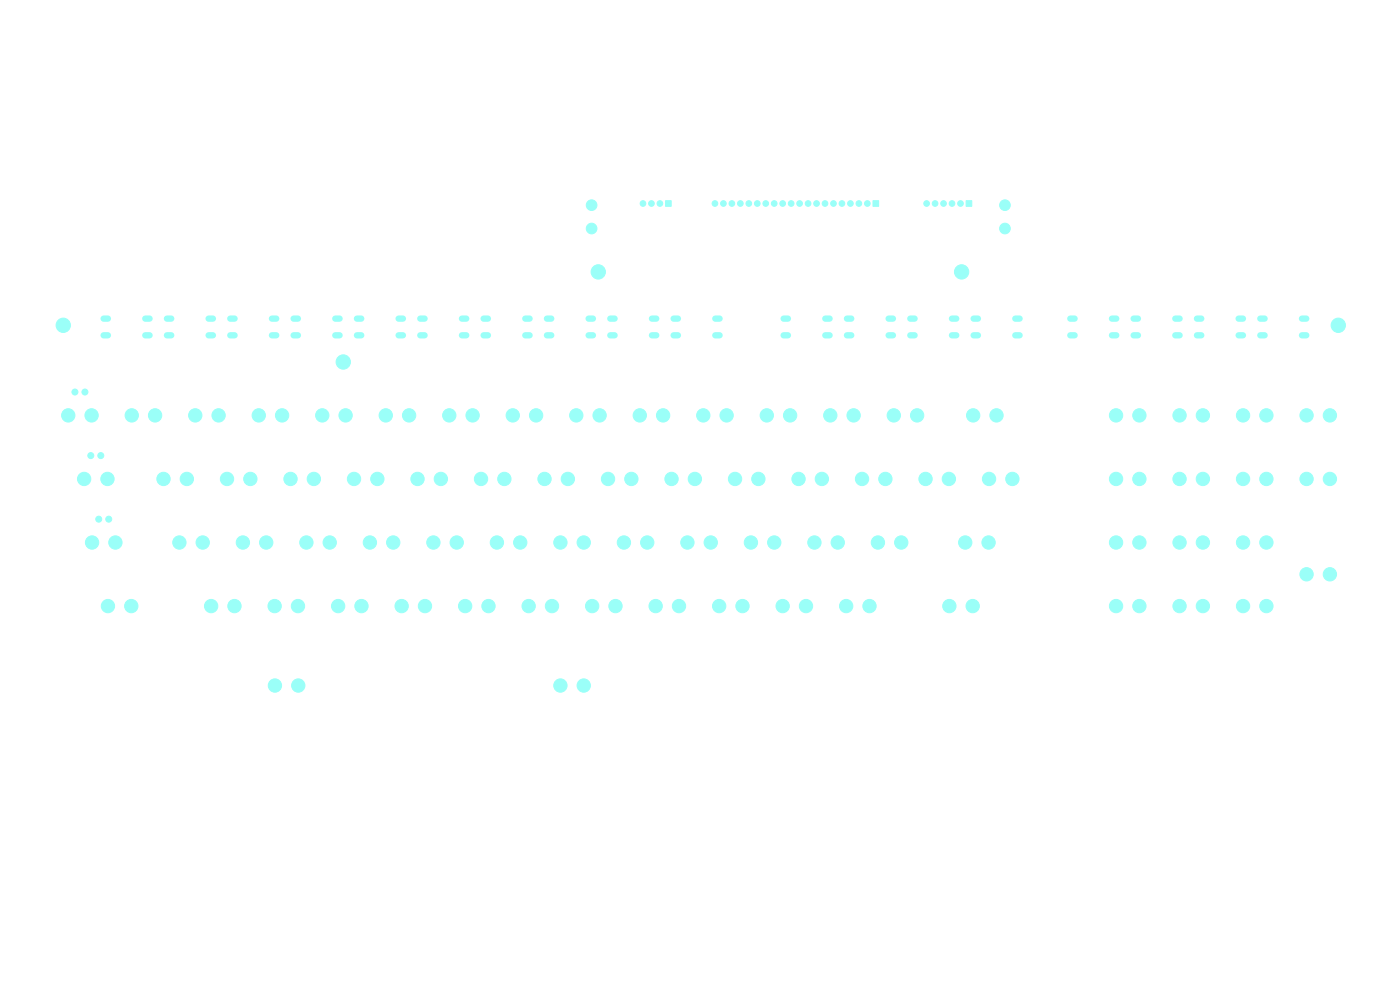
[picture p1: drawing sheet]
<svg xmlns="http://www.w3.org/2000/svg" width="420mm" height="297mm" viewBox="0 0 420 297" stroke-linecap="round" stroke-linejoin="round" font-family="sans-serif">
<g fill="#9afff8" stroke="#9afff8" stroke-width=".3">
<path d="M261.9 60.1h1.7v1.7h-1.7z"/>
<path d="M289.8 60.1h1.7v1.7h-1.7z"/>
<path d="M199.7 60.1h1.7v1.7h-1.7z"/>
<circle cx="132.3" cy="143.5" r="2"/>
<circle cx="125.3" cy="143.5" r="2"/>
<circle cx="296.6" cy="162.6" r="2"/>
<circle cx="289.6" cy="162.6" r="2"/>
<circle cx="301.5" cy="68.5" r="1.6"/>
<circle cx="360.9" cy="143.5" r="2"/>
<circle cx="353.9" cy="143.5" r="2"/>
<circle cx="60.8" cy="162.6" r="2"/>
<circle cx="53.8" cy="162.6" r="2"/>
<circle cx="70.3" cy="181.6" r="2"/>
<circle cx="63.3" cy="181.6" r="2"/>
<circle cx="103" cy="108.5" r="2.15"/>
<circle cx="79.9" cy="162.6" r="2"/>
<circle cx="72.9" cy="162.6" r="2"/>
<circle cx="189.4" cy="143.5" r="2"/>
<circle cx="182.4" cy="143.5" r="2"/>
<circle cx="379.9" cy="181.6" r="2"/>
<circle cx="372.9" cy="181.6" r="2"/>
<circle cx="32.2" cy="143.5" r="2"/>
<circle cx="27.2" cy="136.5" r=".9"/>
<circle cx="30.2" cy="136.5" r=".9"/>
<circle cx="25.2" cy="143.5" r="2"/>
<circle cx="291.8" cy="181.6" r="2"/>
<circle cx="284.8" cy="181.6" r="2"/>
<circle cx="284.7" cy="143.5" r="2"/>
<circle cx="277.7" cy="143.5" r="2"/>
<circle cx="399" cy="124.5" r="2"/>
<circle cx="392" cy="124.5" r="2"/>
<circle cx="122.7" cy="124.5" r="2"/>
<circle cx="115.7" cy="124.5" r="2"/>
<circle cx="341.8" cy="143.5" r="2"/>
<circle cx="334.8" cy="143.5" r="2"/>
<circle cx="89.5" cy="205.5" r="2"/>
<circle cx="82.5" cy="205.5" r="2"/>
<circle cx="19" cy="97.5" r="2.15"/>
<circle cx="298.9" cy="124.5" r="2"/>
<circle cx="291.9" cy="124.5" r="2"/>
<circle cx="118" cy="162.6" r="2"/>
<circle cx="111" cy="162.6" r="2"/>
<circle cx="214.5" cy="61" r=".85"/>
<circle cx="217" cy="61" r=".85"/>
<circle cx="219.6" cy="61" r=".85"/>
<circle cx="222.1" cy="61" r=".85"/>
<circle cx="224.6" cy="61" r=".85"/>
<circle cx="227.2" cy="61" r=".85"/>
<circle cx="229.7" cy="61" r=".85"/>
<circle cx="232.3" cy="61" r=".85"/>
<circle cx="234.8" cy="61" r=".85"/>
<circle cx="237.3" cy="61" r=".85"/>
<circle cx="239.9" cy="61" r=".85"/>
<circle cx="242.4" cy="61" r=".85"/>
<circle cx="245" cy="61" r=".85"/>
<circle cx="247.5" cy="61" r=".85"/>
<circle cx="250" cy="61" r=".85"/>
<circle cx="252.6" cy="61" r=".85"/>
<circle cx="255.1" cy="61" r=".85"/>
<circle cx="257.7" cy="61" r=".85"/>
<circle cx="260.2" cy="61" r=".85"/>
<circle cx="27.5" cy="124.5" r="2"/>
<circle cx="22.5" cy="117.5" r=".9"/>
<circle cx="25.5" cy="117.5" r=".9"/>
<circle cx="20.5" cy="124.5" r="2"/>
<circle cx="213.2" cy="162.6" r="2"/>
<circle cx="206.2" cy="162.6" r="2"/>
<circle cx="56.1" cy="143.5" r="2"/>
<circle cx="49.1" cy="143.5" r="2"/>
<circle cx="401.5" cy="97.5" r="2.15"/>
<circle cx="260.8" cy="181.6" r="2"/>
<circle cx="253.8" cy="181.6" r="2"/>
<circle cx="275.1" cy="124.5" r="2"/>
<circle cx="268.1" cy="124.5" r="2"/>
<circle cx="278" cy="61" r=".85"/>
<circle cx="280.5" cy="61" r=".85"/>
<circle cx="283.1" cy="61" r=".85"/>
<circle cx="285.6" cy="61" r=".85"/>
<circle cx="288.1" cy="61" r=".85"/>
<circle cx="341.8" cy="181.6" r="2"/>
<circle cx="334.8" cy="181.6" r="2"/>
<circle cx="103.7" cy="124.5" r="2"/>
<circle cx="96.7" cy="124.5" r="2"/>
<circle cx="251.3" cy="162.6" r="2"/>
<circle cx="244.3" cy="162.6" r="2"/>
<circle cx="75.1" cy="143.5" r="2"/>
<circle cx="68.1" cy="143.5" r="2"/>
<circle cx="208.5" cy="143.5" r="2"/>
<circle cx="201.5" cy="143.5" r="2"/>
<circle cx="256.1" cy="124.5" r="2"/>
<circle cx="249.1" cy="124.5" r="2"/>
<circle cx="203.7" cy="181.6" r="2"/>
<circle cx="196.7" cy="181.6" r="2"/>
<circle cx="399" cy="172.1" r="2"/>
<circle cx="392" cy="172.1" r="2"/>
<circle cx="160.8" cy="124.5" r="2"/>
<circle cx="153.8" cy="124.5" r="2"/>
<circle cx="270.4" cy="162.6" r="2"/>
<circle cx="263.4" cy="162.6" r="2"/>
<circle cx="265.6" cy="143.5" r="2"/>
<circle cx="258.6" cy="143.5" r="2"/>
<circle cx="141.8" cy="124.5" r="2"/>
<circle cx="134.8" cy="124.5" r="2"/>
<circle cx="184.6" cy="181.6" r="2"/>
<circle cx="177.6" cy="181.6" r="2"/>
<circle cx="399" cy="143.5" r="2"/>
<circle cx="392" cy="143.5" r="2"/>
<circle cx="288.5" cy="81.5" r="2.15"/>
<circle cx="198.9" cy="124.5" r="2"/>
<circle cx="191.9" cy="124.5" r="2"/>
<circle cx="177.5" cy="61.5" r="1.6"/>
<circle cx="360.9" cy="162.6" r="2"/>
<circle cx="353.9" cy="162.6" r="2"/>
<circle cx="175.1" cy="205.5" r="2"/>
<circle cx="168.1" cy="205.5" r="2"/>
<circle cx="177.5" cy="68.5" r="1.6"/>
<circle cx="227.5" cy="143.5" r="2"/>
<circle cx="220.5" cy="143.5" r="2"/>
<circle cx="237" cy="124.5" r="2"/>
<circle cx="230" cy="124.5" r="2"/>
<circle cx="94.2" cy="143.5" r="2"/>
<circle cx="87.2" cy="143.5" r="2"/>
<circle cx="84.6" cy="124.5" r="2"/>
<circle cx="77.6" cy="124.5" r="2"/>
<circle cx="151.3" cy="143.5" r="2"/>
<circle cx="144.3" cy="143.5" r="2"/>
<circle cx="379.9" cy="162.6" r="2"/>
<circle cx="372.9" cy="162.6" r="2"/>
<circle cx="108.4" cy="181.6" r="2"/>
<circle cx="101.4" cy="181.6" r="2"/>
<circle cx="360.9" cy="181.6" r="2"/>
<circle cx="353.9" cy="181.6" r="2"/>
<circle cx="179.5" cy="81.5" r="2.15"/>
<circle cx="194.2" cy="162.6" r="2"/>
<circle cx="187.2" cy="162.6" r="2"/>
<circle cx="246.6" cy="143.5" r="2"/>
<circle cx="239.6" cy="143.5" r="2"/>
<circle cx="222.7" cy="181.6" r="2"/>
<circle cx="215.7" cy="181.6" r="2"/>
<circle cx="241.8" cy="181.6" r="2"/>
<circle cx="234.8" cy="181.6" r="2"/>
<circle cx="303.7" cy="143.5" r="2"/>
<circle cx="296.7" cy="143.5" r="2"/>
<circle cx="46.5" cy="124.5" r="2"/>
<circle cx="39.5" cy="124.5" r="2"/>
<circle cx="137" cy="162.6" r="2"/>
<circle cx="130" cy="162.6" r="2"/>
<circle cx="113.2" cy="143.5" r="2"/>
<circle cx="106.2" cy="143.5" r="2"/>
<circle cx="127.5" cy="181.6" r="2"/>
<circle cx="120.5" cy="181.6" r="2"/>
<circle cx="218" cy="124.5" r="2"/>
<circle cx="211" cy="124.5" r="2"/>
<circle cx="192.9" cy="61" r=".85"/>
<circle cx="195.4" cy="61" r=".85"/>
<circle cx="198" cy="61" r=".85"/>
<circle cx="170.4" cy="143.5" r="2"/>
<circle cx="163.4" cy="143.5" r="2"/>
<circle cx="360.9" cy="124.5" r="2"/>
<circle cx="353.9" cy="124.5" r="2"/>
<circle cx="98.9" cy="162.6" r="2"/>
<circle cx="91.9" cy="162.6" r="2"/>
<circle cx="341.8" cy="162.6" r="2"/>
<circle cx="334.8" cy="162.6" r="2"/>
<circle cx="379.9" cy="143.5" r="2"/>
<circle cx="372.9" cy="143.5" r="2"/>
<circle cx="301.5" cy="61.5" r="1.6"/>
<circle cx="165.6" cy="181.6" r="2"/>
<circle cx="158.6" cy="181.6" r="2"/>
<circle cx="65.6" cy="124.5" r="2"/>
<circle cx="58.6" cy="124.5" r="2"/>
<circle cx="89.4" cy="181.6" r="2"/>
<circle cx="82.4" cy="181.6" r="2"/>
<circle cx="39.4" cy="181.6" r="2"/>
<circle cx="32.4" cy="181.6" r="2"/>
<circle cx="175.1" cy="162.6" r="2"/>
<circle cx="168.1" cy="162.6" r="2"/>
<circle cx="34.6" cy="162.6" r="2"/>
<circle cx="29.6" cy="155.6" r=".9"/>
<circle cx="32.6" cy="155.6" r=".9"/>
<circle cx="27.6" cy="162.6" r="2"/>
<circle cx="341.8" cy="124.5" r="2"/>
<circle cx="334.8" cy="124.5" r="2"/>
<circle cx="232.3" cy="162.6" r="2"/>
<circle cx="225.3" cy="162.6" r="2"/>
<circle cx="379.9" cy="124.5" r="2"/>
<circle cx="372.9" cy="124.5" r="2"/>
<circle cx="156.1" cy="162.6" r="2"/>
<circle cx="149.1" cy="162.6" r="2"/>
<circle cx="179.9" cy="124.5" r="2"/>
<circle cx="172.9" cy="124.5" r="2"/>
<circle cx="146.5" cy="181.6" r="2"/>
<circle cx="139.5" cy="181.6" r="2"/>
</g>
<g fill="none" stroke="#9afff8" stroke-width="1.9">
<path d="M31.1 95.5h1.3M43.6 95.5h1.3M50.1 95.5h1.3M62.6 95.5h1.3M69.1 95.5h1.3M81.6 95.5h1.3M88.1 95.5h1.3M100.6 95.5h1.3M107.1 95.5h1.3M119.6 95.5h1.3M126.1 95.5h1.3M138.6 95.5h1.3"/>
<path d="M145.1 95.5h1.3M157.6 95.5h1.3M164.1 95.5h1.3M176.6 95.5h1.3M183.1 95.5h1.3M195.6 95.5h1.3M202.1 95.5h1.3M214.6 95.5h1.3M235.1 95.5h1.3M247.6 95.5h1.3M254.1 95.5h1.3M266.6 95.5h1.3"/>
<path d="M273.1 95.5h1.3M285.6 95.5h1.3M292.1 95.5h1.3M304.6 95.5h1.3M321.1 95.5h1.3M333.6 95.5h1.3M340.1 95.5h1.3M352.6 95.5h1.3M359.1 95.5h1.3M371.6 95.5h1.3M378.1 95.5h1.3M390.6 95.5h1.3"/>
<path d="M31.1 100.5h1.3M43.6 100.5h1.3M50.1 100.5h1.3M62.6 100.5h1.3M69.1 100.5h1.3M81.6 100.5h1.3M88.1 100.5h1.3M100.6 100.5h1.3M107.1 100.5h1.3M119.6 100.5h1.3M126.1 100.5h1.3M138.6 100.5h1.3"/>
<path d="M145.1 100.5h1.3M157.6 100.5h1.3M164.1 100.5h1.3M176.6 100.5h1.3M183.1 100.5h1.3M195.6 100.5h1.3M202.1 100.5h1.3M214.6 100.5h1.3M235.1 100.5h1.3M247.6 100.5h1.3M254.1 100.5h1.3M266.6 100.5h1.3"/>
<path d="M273.1 100.5h1.3M285.6 100.5h1.3M292.1 100.5h1.3M304.6 100.5h1.3M321.1 100.5h1.3M333.6 100.5h1.3M340.1 100.5h1.3M352.6 100.5h1.3M359.1 100.5h1.3M371.6 100.5h1.3M378.1 100.5h1.3M390.6 100.5h1.3"/>
</g>
</svg>
